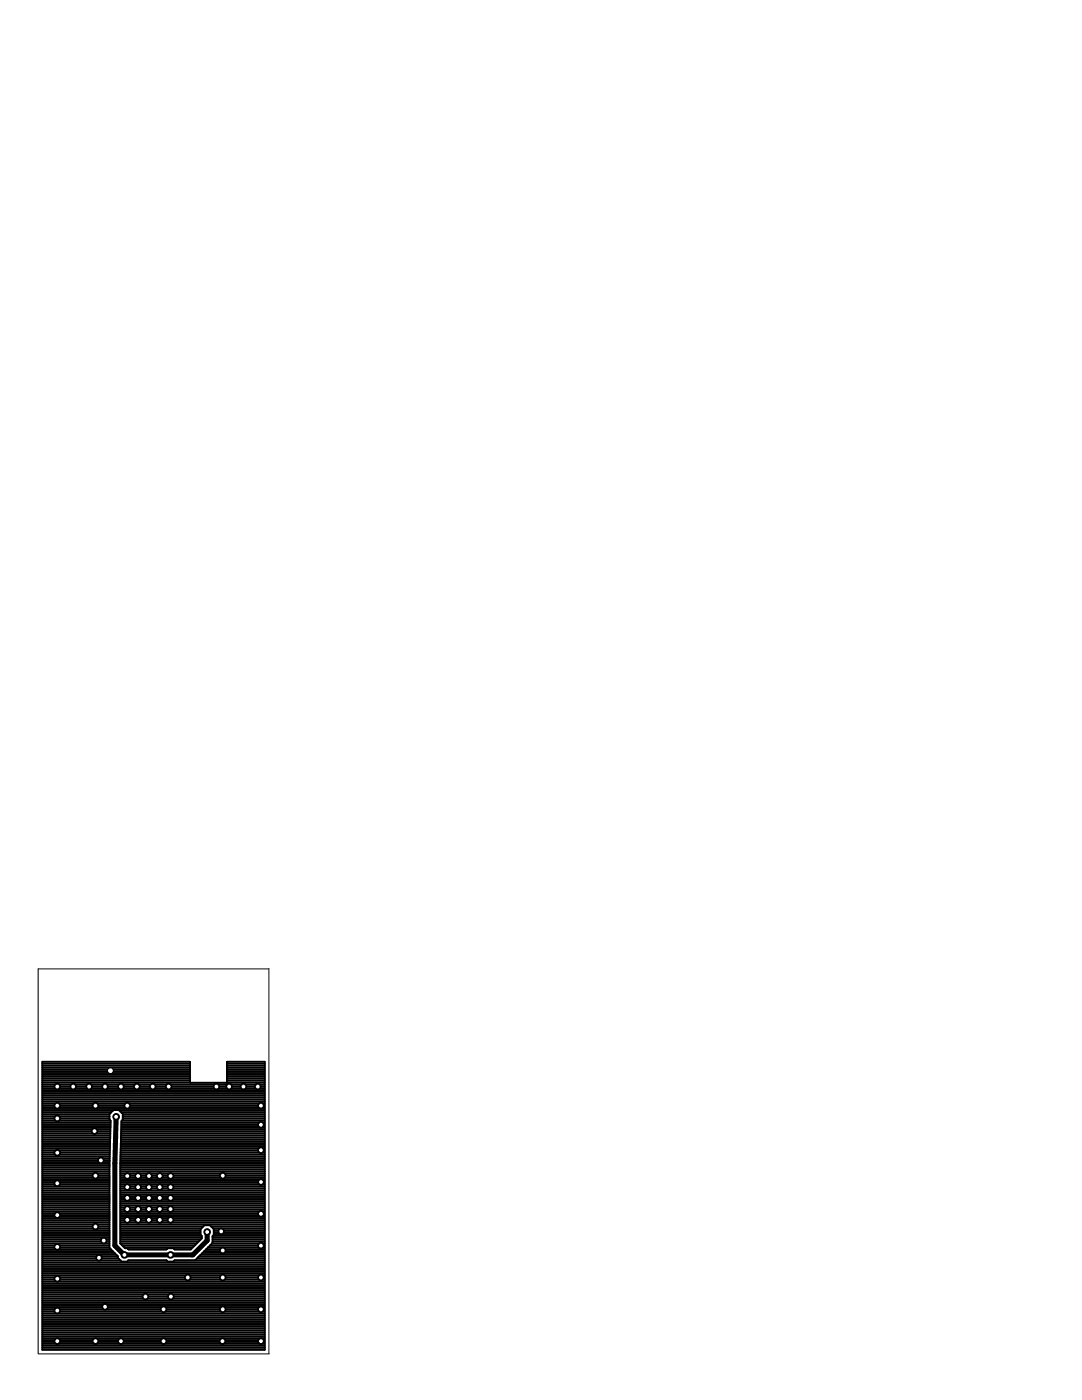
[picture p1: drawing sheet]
<svg xmlns="http://www.w3.org/2000/svg" width="216mm" height="279mm" viewBox="0 0 216 279" stroke-linecap="round" stroke-linejoin="round" font-family="sans-serif">
<path d="M7.6 193.4h46.1v76.8h-46.1z" fill="none" stroke="#000" stroke-width=".2"/>
<g fill="none" stroke="#000" stroke-width=".38">
<path d="M8.4 211.9h29.5v4.1l.1 .1h7.2l.1-.1v-4.1h7.5v57.5h-44.4zM8.4 219.8h44.4M8.4 219.4h44.4M8.4 219.1h44.4M8.4 218.7h44.4M8.4 218.3h44.4M8.4 217.9h44.4M8.4 217.5h44.4M8.4 217.2h44.4M8.4 216.8h44.4M8.4 216.4h44.4M8.4 216h29.6"/>
<path d="M8.4 215.7h29.5M8.4 215.3h29.5M8.4 214.9h29.5M8.4 214.5h29.5M8.4 214.1h29.5M8.4 213.8h29.5M8.4 213.4h29.5M8.4 213h29.5M8.4 212.6h29.5M8.4 212.3h29.5M45.2 216h7.6M45.3 215.7h7.5"/>
<path d="M45.3 215.3h7.5M45.3 214.9h7.5M45.3 214.5h7.5M45.3 214.1h7.5M45.3 213.8h7.5M45.3 213.4h7.5M45.3 213h7.5M45.3 212.6h7.5M45.3 212.3h7.5M8.4 239.8h13.4M8.4 239.5h13.4M8.4 239.1h13.4"/>
<path d="M8.4 238.7h13.4M8.4 238.3h13.4M8.4 238h13.4M8.4 237.6h13.4M8.4 237.2h13.4M8.4 236.8h13.4M8.4 236.4h13.4M8.4 236.1h13.4M8.4 235.7h13.4M8.4 235.3h13.4M8.4 234.9h13.4M8.4 234.6h13.4"/>
<path d="M8.4 234.2h13.4M8.4 233.8h13.4M8.4 233.4h13.4M8.4 233h13.4M8.4 232.7h13.4M8.4 232.3h13.4M8.4 231.9h13.4M8.4 231.5h13.5M8.4 231.2h13.5M8.4 230.8h13.5M8.4 230.4h13.5M8.4 230h13.5"/>
<path d="M8.4 229.6h13.5M8.4 229.3h13.5M8.4 228.9h13.5M8.4 228.5h13.5M8.4 228.1h13.6M8.4 227.7h13.6M8.4 227.4h13.6M8.4 227h13.6M8.4 226.6h13.6M8.4 226.2h13.6M8.4 225.9h13.6M8.4 225.5h13.6"/>
<path d="M8.4 225.1h13.6M8.4 224.7h13.6M8.4 224.3h13.7M8.4 224h13.7M8.4 223.6h13.6M8.4 223.2h13.4M8.4 222.8h13.4M8.4 222.5h13.4M8.4 222.1h13.7M8.4 221.7h14.1M8.4 221.3h44.4M8.4 220.9h44.4"/>
<path d="M8.4 220.6h44.4M8.4 220.2h44.4M21.8 232.6h.1M21.8 232.6v16.4l1.7 1.7v.3l.8 .8h1.1l.2-.3h7.6l.3 .3h1.1l.2-.3h4.1l3.5-3.5v-1.3l.3-.3v-1.1l-.8-.8h-1.1l-.8 .8v1.1l.3 .3v.4l-2.3 2.3h-3.2l-.2-.3h-1.1l-.3 .3h-7.6l-.2-.3h-.4l-1-.9M21.8 231.7v.9M21.9 231.7l.2-8-.3-.3v-1.1l.8-.7h1.1l.8 .7v1.1l-.3 .3-.2 8.5v16M21.9 231.7h-.1M23.9 221.7h28.9M24 239.8h28.8M24 239.5h28.8M24 239.1h28.8M24 238.7h28.8"/>
<path d="M24 238.3h28.8M24 238h28.8M24 237.6h28.8M24 237.2h28.8M24 236.8h28.8M24 236.4h28.8M24 236.1h28.8M24 235.7h28.8M24 235.3h28.8M24 234.9h28.8M24 234.6h28.8M24 234.2h28.8"/>
<path d="M24 233.8h28.8M24 233.4h28.8M24 233h28.8M24 232.7h28.8M24 232.3h28.8M24 231.9h28.8M24 231.5h28.8M24 231.2h28.8M24 230.8h28.8M24.1 230.4h28.7M24.1 230h28.7M24.1 229.6h28.7"/>
<path d="M24.1 229.3h28.7M24.1 228.9h28.7M24.1 228.5h28.7M24.1 228.1h28.7M24.1 227.7h28.7M24.1 227.4h28.7M24.1 227h28.7M24.2 226.6h28.6M24.2 226.2h28.6M24.2 225.9h28.6M24.2 225.5h28.6M24.2 225.1h28.6"/>
<path d="M24.2 224.7h28.6M24.2 224.3h28.6M24.2 224h28.6M24.3 222.1h28.5M24.4 223.6h28.4M24.5 223.2h28.3M24.5 222.8h28.3M24.5 222.5h28.3M8.4 259.9h44.4M8.4 259.5h44.4M8.4 259.1h44.4M8.4 258.7h44.4"/>
<path d="M8.4 258.4h44.4M8.4 258h44.4M8.4 257.6h44.4M8.4 257.2h44.4M8.4 256.9h44.4M8.4 256.5h44.4M8.4 256.1h44.4M8.4 255.7h44.4M8.4 255.3h44.4M8.4 255h44.4M8.4 254.6h44.4M8.4 254.2h44.4"/>
<path d="M8.4 253.8h44.4M8.4 253.5h44.4M8.4 253.1h44.4M8.4 252.7h44.4M8.4 252.3h44.4M8.4 251.9h44.4M8.4 251.6h15.7M8.4 251.2h15.3M8.4 250.8h15.1M8.4 250.4h14.8M8.4 250.1h14.4M8.4 249.7h14.1"/>
<path d="M8.4 249.3h13.7M8.4 248.9h13.4M8.4 248.5h13.4M8.4 248.2h13.4M8.4 247.8h13.4M8.4 247.4h13.4M8.4 247h13.4M8.4 246.6h13.4M8.4 246.3h13.4M8.4 245.9h13.4M8.4 245.5h13.4M8.4 245.1h13.4"/>
<path d="M8.4 244.8h13.4M8.4 244.4h13.4M8.4 244h13.4M8.4 243.6h13.4M8.4 243.2h13.4M8.4 242.9h13.4M8.4 242.5h13.4M8.4 242.1h13.4M8.4 241.7h13.4M8.4 241.4h13.4M8.4 241h13.4M8.4 240.6h13.4"/>
<path d="M8.4 240.2h13.4M24 247.8h15.6M24 247.4h16M24 247h16.3M24 246.6h16.2M24 246.3h16M24 245.9h16M24 245.5h16M24 245.1h16.2M24 244.8h16.6M24 244.4h28.8M24 244h28.8"/>
<path d="M24 243.6h28.8M24 243.2h28.8M24 242.9h28.8M24 242.5h28.8M24 242.1h28.8M24 241.7h28.8M24 241.4h28.8M24 241h28.8M24 240.6h28.8M24 240.2h28.8M24 248.2h15.2M24.4 248.5h14.5"/>
<path d="M24.8 248.9h13.7M25.6 249.3h7.7M25.6 251.6h7.7M34.8 249.3h3.3M34.8 251.6h18M39.3 251.2h13.5M39.6 250.8h13.2M40 250.4h12.8M40.4 250.1h12.4M40.8 249.7h12M41.2 249.3h11.6M41.5 248.9h11.3"/>
<path d="M41.9 248.5h10.9M42.1 244.8h10.7M42.3 248.2h10.5M42.4 247.8h10.4M42.4 247.4h10.4M42.4 247h10.4M42.4 246.6h10.4M42.5 245.1h10.3M42.7 246.3h10.1M42.7 245.9h10.1M42.7 245.5h10.1M8.4 269.3h44.4"/>
<path d="M8.4 269h44.4M8.4 268.6h44.4M8.4 268.2h44.4M8.4 267.8h44.4M8.4 267.4h44.4M8.4 267.1h44.4M8.4 266.7h44.4M8.4 266.3h44.4M8.4 265.9h44.4M8.4 265.5h44.4M8.4 265.2h44.4M8.4 264.8h44.4"/>
<path d="M8.4 264.4h44.4M8.4 264h44.4M8.4 263.7h44.4M8.4 263.3h44.4M8.4 262.9h44.4M8.4 262.5h44.4M8.4 262.1h44.4M8.4 261.8h44.4M8.4 261.4h44.4M8.4 261h44.4M8.4 260.6h44.4M8.4 260.3h44.4"/>
</g>
<g fill="#000">
<circle cx="11.4" cy="216.9" r=".76"/>
<circle cx="14.6" cy="216.9" r=".76"/>
<circle cx="17.8" cy="216.9" r=".76"/>
<circle cx="21" cy="216.9" r=".76"/>
<circle cx="22" cy="213.7" r=".67"/>
<circle cx="24.1" cy="216.9" r=".76"/>
<circle cx="27.3" cy="216.9" r=".76"/>
<circle cx="30.5" cy="216.9" r=".76"/>
<circle cx="33.7" cy="216.9" r=".76"/>
<circle cx="43.2" cy="216.9" r=".76"/>
<circle cx="45.7" cy="216.9" r=".76"/>
<circle cx="48.6" cy="216.9" r=".76"/>
<circle cx="51.4" cy="216.9" r=".76"/>
<circle cx="11.4" cy="223.2" r=".76"/>
<circle cx="11.4" cy="220.7" r=".76"/>
<circle cx="11.4" cy="236.2" r=".76"/>
<circle cx="11.4" cy="230.1" r=".76"/>
<circle cx="18.9" cy="225.7" r=".76"/>
<circle cx="19" cy="220.7" r=".76"/>
<circle cx="19" cy="234.6" r=".76"/>
<circle cx="20.1" cy="231.6" r=".76"/>
<circle cx="23.2" cy="222.9" r=".76"/>
<circle cx="25.4" cy="239.1" r=".76"/>
<circle cx="25.4" cy="220.7" r=".76"/>
<circle cx="25.4" cy="234.7" r=".76"/>
<circle cx="25.4" cy="236.9" r=".76"/>
<circle cx="27.6" cy="239.1" r=".76"/>
<circle cx="27.6" cy="234.7" r=".76"/>
<circle cx="27.6" cy="236.9" r=".76"/>
<circle cx="29.7" cy="239.1" r=".76"/>
<circle cx="29.7" cy="234.7" r=".76"/>
<circle cx="29.7" cy="236.9" r=".76"/>
<circle cx="31.9" cy="239.1" r=".76"/>
<circle cx="31.9" cy="234.7" r=".76"/>
<circle cx="31.9" cy="236.9" r=".76"/>
<circle cx="34" cy="239.1" r=".76"/>
<circle cx="34" cy="234.7" r=".76"/>
<circle cx="34" cy="236.9" r=".76"/>
<circle cx="44.4" cy="234.6" r=".76"/>
<circle cx="52.1" cy="224.5" r=".76"/>
<circle cx="52.1" cy="229.6" r=".76"/>
<circle cx="52.1" cy="220.7" r=".76"/>
<circle cx="52.1" cy="235.9" r=".76"/>
<circle cx="11.4" cy="248.9" r=".76"/>
<circle cx="11.4" cy="255.2" r=".76"/>
<circle cx="11.4" cy="242.5" r=".76"/>
<circle cx="19.1" cy="244.8" r=".76"/>
<circle cx="19.7" cy="251" r=".76"/>
<circle cx="20.7" cy="247.6" r=".76"/>
<circle cx="24.8" cy="250.4" r=".76"/>
<circle cx="25.4" cy="241.3" r=".76"/>
<circle cx="25.4" cy="243.5" r=".76"/>
<circle cx="27.6" cy="241.3" r=".76"/>
<circle cx="27.6" cy="243.5" r=".76"/>
<circle cx="29" cy="258.8" r=".76"/>
<circle cx="29.7" cy="241.3" r=".76"/>
<circle cx="29.7" cy="243.5" r=".76"/>
<circle cx="31.9" cy="241.3" r=".76"/>
<circle cx="31.9" cy="243.5" r=".76"/>
<circle cx="34" cy="241.3" r=".76"/>
<circle cx="34" cy="243.5" r=".76"/>
<circle cx="34" cy="250.4" r=".76"/>
<circle cx="34.1" cy="258.8" r=".76"/>
<circle cx="37.5" cy="255" r=".76"/>
<circle cx="41.3" cy="245.9" r=".76"/>
<circle cx="44.1" cy="245.7" r=".76"/>
<circle cx="44.4" cy="255" r=".76"/>
<circle cx="44.4" cy="249.6" r=".76"/>
<circle cx="52.1" cy="255" r=".76"/>
<circle cx="52.1" cy="248.6" r=".76"/>
<circle cx="52.1" cy="242.3" r=".76"/>
<circle cx="11.4" cy="267.7" r=".76"/>
<circle cx="11.4" cy="261.6" r=".76"/>
<circle cx="19" cy="267.7" r=".76"/>
<circle cx="21" cy="260.8" r=".76"/>
<circle cx="24.1" cy="267.7" r=".76"/>
<circle cx="32.6" cy="261.3" r=".76"/>
<circle cx="32.6" cy="267.7" r=".76"/>
<circle cx="44.4" cy="267.7" r=".76"/>
<circle cx="44.4" cy="261.3" r=".76"/>
<circle cx="52.1" cy="261.3" r=".76"/>
<circle cx="52.1" cy="267.7" r=".76"/>
</g>
<path d="M23.2 222.9l-.3 9.3v16.4l1.9 1.8h13.7l2.8-2.8v-1.7" fill="none" stroke="#000" stroke-width="1"/>
<g fill="#fff">
<circle cx="19.7" cy="251" r=".38"/>
<circle cx="20.7" cy="247.6" r=".38"/>
<circle cx="44.1" cy="245.7" r=".38"/>
<circle cx="34" cy="234.7" r=".38"/>
<circle cx="31.9" cy="234.7" r=".38"/>
<circle cx="29.7" cy="234.7" r=".38"/>
<circle cx="27.6" cy="234.7" r=".38"/>
<circle cx="25.4" cy="234.7" r=".38"/>
<circle cx="34" cy="236.9" r=".38"/>
<circle cx="31.9" cy="236.9" r=".38"/>
<circle cx="29.7" cy="236.9" r=".38"/>
<circle cx="27.6" cy="236.9" r=".38"/>
<circle cx="25.4" cy="236.9" r=".38"/>
<circle cx="34" cy="239.1" r=".38"/>
<circle cx="31.9" cy="239.1" r=".38"/>
<circle cx="29.7" cy="239.1" r=".38"/>
<circle cx="27.6" cy="239.1" r=".38"/>
<circle cx="25.4" cy="239.1" r=".38"/>
<circle cx="34" cy="241.3" r=".38"/>
<circle cx="31.9" cy="241.3" r=".38"/>
<circle cx="29.7" cy="241.3" r=".38"/>
<circle cx="27.6" cy="241.3" r=".38"/>
<circle cx="25.4" cy="241.3" r=".38"/>
<circle cx="34" cy="243.5" r=".38"/>
<circle cx="31.9" cy="243.5" r=".38"/>
<circle cx="29.7" cy="243.5" r=".38"/>
<circle cx="27.6" cy="243.5" r=".38"/>
<circle cx="25.4" cy="243.5" r=".38"/>
<circle cx="18.9" cy="225.7" r=".38"/>
<circle cx="20.1" cy="231.6" r=".38"/>
<circle cx="34.1" cy="258.8" r=".38"/>
<circle cx="29" cy="258.8" r=".38"/>
<circle cx="11.4" cy="261.6" r=".38"/>
<circle cx="11.4" cy="255.2" r=".38"/>
<circle cx="11.4" cy="248.9" r=".38"/>
<circle cx="11.4" cy="242.5" r=".38"/>
<circle cx="11.4" cy="236.2" r=".38"/>
<circle cx="11.4" cy="230.1" r=".38"/>
<circle cx="11.4" cy="216.9" r=".38"/>
<circle cx="11.4" cy="267.7" r=".38"/>
<circle cx="45.7" cy="216.9" r=".38"/>
<circle cx="43.2" cy="216.9" r=".38"/>
<circle cx="33.7" cy="216.9" r=".38"/>
<circle cx="30.5" cy="216.9" r=".38"/>
<circle cx="14.6" cy="216.9" r=".38"/>
<circle cx="27.3" cy="216.9" r=".38"/>
<circle cx="24.1" cy="216.9" r=".38"/>
<circle cx="21" cy="216.9" r=".38"/>
<circle cx="17.8" cy="216.9" r=".38"/>
<circle cx="51.4" cy="216.9" r=".38"/>
<circle cx="44.4" cy="267.7" r=".38"/>
<circle cx="48.6" cy="216.9" r=".38"/>
<circle cx="19.1" cy="267.7" r=".38"/>
<circle cx="24.1" cy="267.7" r=".38"/>
<circle cx="32.6" cy="267.7" r=".38"/>
<circle cx="32.6" cy="261.3" r=".38"/>
<circle cx="21" cy="260.8" r=".38"/>
<circle cx="19.1" cy="244.8" r=".38"/>
<circle cx="19.1" cy="234.6" r=".38"/>
<circle cx="19.1" cy="220.7" r=".38"/>
<circle cx="44.4" cy="249.6" r=".38"/>
<circle cx="37.5" cy="255" r=".38"/>
<circle cx="44.4" cy="261.3" r=".38"/>
<circle cx="25.4" cy="220.7" r=".38"/>
<circle cx="11.4" cy="223.2" r=".38"/>
<circle cx="11.4" cy="220.7" r=".38"/>
<circle cx="44.5" cy="234.6" r=".38"/>
<circle cx="52.1" cy="261.3" r=".38"/>
<circle cx="52.1" cy="255" r=".38"/>
<circle cx="52.1" cy="248.6" r=".38"/>
<circle cx="52.1" cy="242.3" r=".38"/>
<circle cx="52.1" cy="235.9" r=".38"/>
<circle cx="52.1" cy="229.6" r=".38"/>
<circle cx="52.1" cy="267.7" r=".38"/>
<circle cx="52.1" cy="224.5" r=".38"/>
<circle cx="52.1" cy="220.7" r=".38"/>
<circle cx="22" cy="213.7" r=".48"/>
<circle cx="44.4" cy="255" r=".38"/>
<circle cx="24.8" cy="250.4" r=".38"/>
<circle cx="23.2" cy="222.9" r=".38"/>
<circle cx="34" cy="250.4" r=".38"/>
<circle cx="41.3" cy="245.9" r=".38"/>
</g>
</svg>
